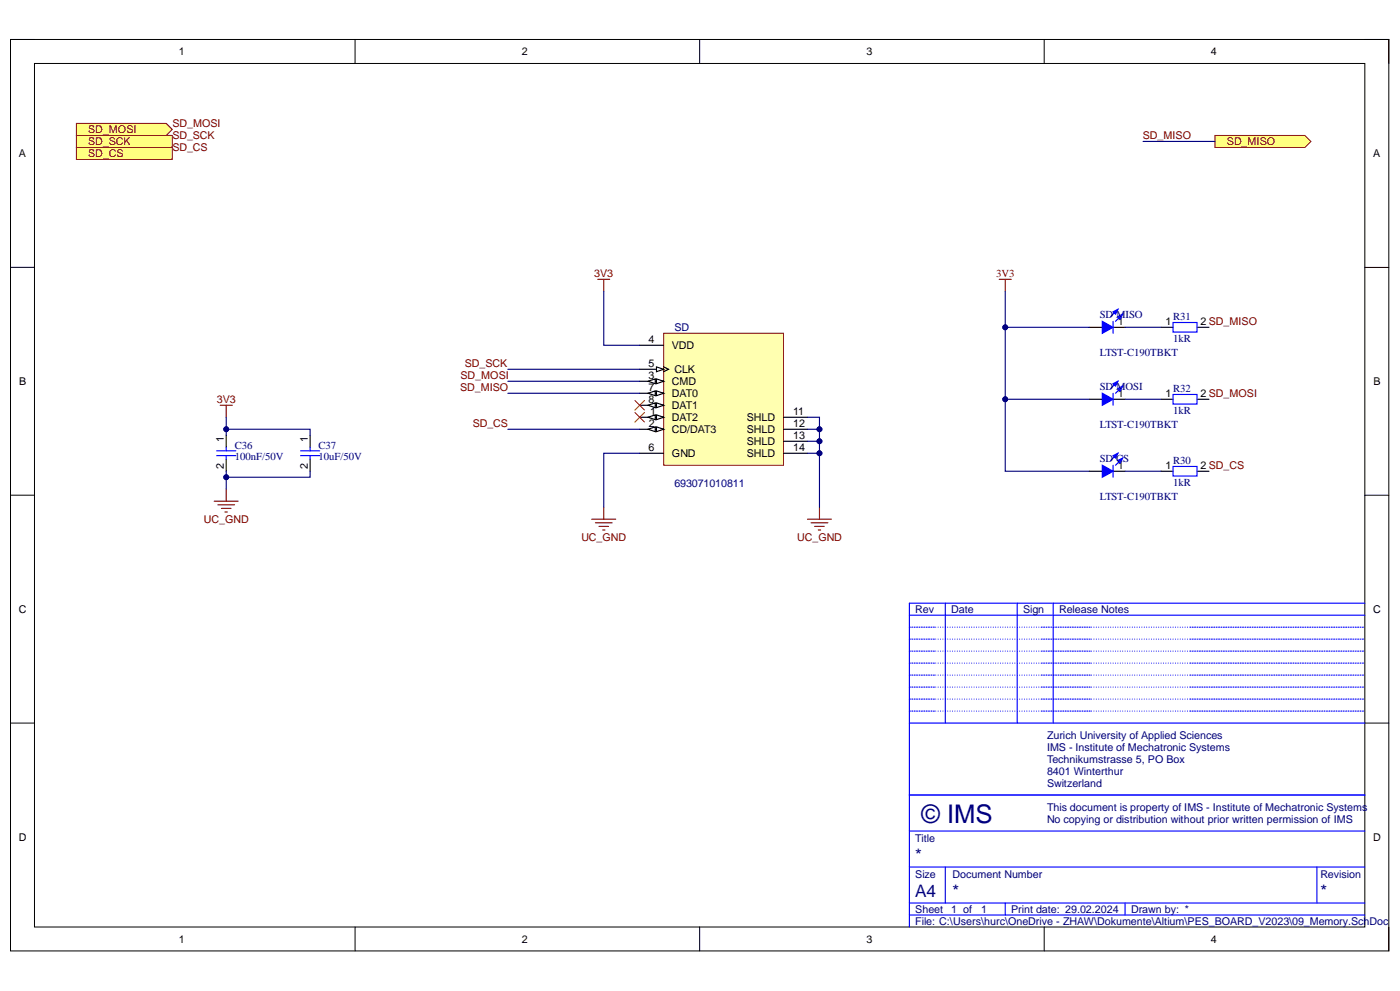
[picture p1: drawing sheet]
<svg xmlns="http://www.w3.org/2000/svg" width="420mm" height="297mm" viewBox="0 0 420 297" stroke-linecap="round" stroke-linejoin="round" font-family="sans-serif">
<defs><g id="words">
<text font-size="7.7" fill="#000080" x="276.2" y="246.7">© IMS</text>
<g font-size="5.2" fill="#000080">
<text x="274.5" y="258">*</text>
<text x="274.5" y="268.9">A4</text>
<text x="285.6" y="268.9">*</text>
<text x="395.9" y="268.9">*</text>
</g>
<g font-size="3.2">
<text x="53.6" y="16.5">1</text>
<text x="156.5" y="16.5">2</text>
<text x="259.8" y="16.5">3</text>
<text x="363.1" y="16.5">4</text>
<text x="5.7" y="47.1">A</text>
<text x="411.7" y="47.1">A</text>
<text x="335.2" y="97.4">1</text>
<text x="349.5" y="97.4">1</text>
<text x="360" y="97.4">2 SD_MISO</text>
<text x="194.4" y="102.8">4</text>
<text x="201.5" y="104.6">VDD</text>
<text x="194.4" y="113.6">3</text>
<text x="194.4" y="110">5</text>
<text x="202.2" y="111.8">CLK</text>
<text x="5.8" y="115.4">B</text>
<text x="194.4" y="117.2">7</text>
<text x="201.5" y="119">DAT0</text>
<text x="201.5" y="115.4">CMD</text>
<text x="335.2" y="119">1</text>
<text x="349.5" y="119">1</text>
<text x="360" y="119">2 SD_MOSI</text>
<text x="411.8" y="115.4">B</text>
<text x="194.4" y="120.8">8</text>
<text x="195" y="124.4">1</text>
<text x="201.5" y="122.6">DAT1</text>
<text x="237.8" y="124.4">11</text>
<text x="194.5" y="128">2</text>
<text x="201.5" y="126.2">DAT2</text>
<text x="201.5" y="129.8">CD/DAT3</text>
<text x="224" y="126.2">SHLD</text>
<text x="224" y="129.8">SHLD</text>
<text x="237.8" y="128">12</text>
<text x="237.8" y="131.6">13</text>
<text x="67.2" y="132.6" transform="rotate(-90 67.2 132.6)">1</text>
<text x="92.3" y="132.6" transform="rotate(-90 92.3 132.6)">1</text>
<text x="194.4" y="135.2">6</text>
<text x="201.5" y="137">GND</text>
<text x="224" y="133.3">SHLD</text>
<text x="224" y="137">SHLD</text>
<text x="237.8" y="135.2">14</text>
<text x="67.2" y="140.7" transform="rotate(-90 67.2 140.7)">2</text>
<text x="92.3" y="140.7" transform="rotate(-90 92.3 140.7)">2</text>
<text x="335.2" y="140.5">1</text>
<text x="349.5" y="140.5">1</text>
<text x="360" y="140.5">2 SD_CS</text>
<text x="5.7" y="183.7">C</text>
<text x="411.7" y="183.7">C</text>
<text x="5.7" y="252">D</text>
<text x="411.7" y="252">D</text>
<text x="53.6" y="282.6">1</text>
<text x="156.5" y="282.6">2</text>
<text x="259.8" y="282.6">3</text>
<text x="363.1" y="282.6">4</text>
</g>
<g font-size="3.2" fill="#800000">
<text x="26.5" y="39.9">SD_MOSI</text>
<text x="51.7" y="38.1">SD_MOSI</text>
<text x="51.7" y="41.7">SD_SCK</text>
<text x="342.7" y="41.7">SD_MISO</text>
<text x="26.5" y="43.5">SD_SCK</text>
<text x="26.5" y="47.1">SD_CS</text>
<text x="51.7" y="45.3">SD_CS</text>
<text x="367.9" y="43.5">SD_MISO</text>
<text x="178.2" y="83.1">3V3</text>
<text x="298.7" y="83">3V3</text>
<text x="138.1" y="113.6">SD_MOSI</text>
<text x="139.4" y="110">SD_SCK</text>
<text x="138" y="117.2">SD_MISO</text>
<text x="65" y="120.8">3V3</text>
<text x="141.8" y="128">SD_CS</text>
<text x="61.2" y="156.8">UC_GND</text>
<text x="174.3" y="162.1">UC_GND</text>
<text x="239" y="162.1">UC_GND</text>
</g>
<g font-size="3.2" fill="#000080">
<text x="329.8" y="95.3">SD MISO</text>
<text x="351.8" y="95.9">R31</text>
<text x="202.2" y="99.2">SD</text>
<text x="329.8" y="106.8">LTST-C190TBKT</text>
<text x="351.8" y="102.5">1kR</text>
<text x="329.8" y="116.8">SD MOSI</text>
<text x="351.8" y="117.5">R32</text>
<text x="351.8" y="124">1kR</text>
<text x="329.8" y="128.3">LTST-C190TBKT</text>
<text x="70.4" y="134.4">C36</text>
<text x="70.4" y="138">100nF/50V</text>
<text x="95.5" y="134.4">C37</text>
<text x="95.5" y="138">10uF/50V</text>
<text x="329.8" y="138.4">SD CS</text>
<text x="351.8" y="139.1">R30</text>
<text x="202.2" y="145.9">693071010811</text>
<text x="329.8" y="149.9">LTST-C190TBKT</text>
<text x="351.8" y="145.6">1kR</text>
<text x="274.5" y="183.7">Rev</text>
<text x="285.2" y="183.7">Date</text>
<text x="306.8" y="183.7">Sign</text>
<text x="317.6" y="183.7">Release Notes</text>
<text x="314" y="221.4">Zurich University of Applied Sciences</text>
<text x="314" y="225">IMS - Institute of Mechatronic Systems</text>
<text x="314" y="228.6">Technikumstrasse 5, PO Box</text>
<text x="314" y="232.2">8401 Winterthur</text>
<text x="314" y="235.8">Switzerland</text>
<text x="314" y="243">This document is property of IMS - Institute of Mechatronic Systems</text>
<text x="314" y="246.6">No copying or distribution without prior written permission of IMS</text>
<text x="274.5" y="252.4">Title</text>
<text x="274.5" y="263.1">Size</text>
<text x="285.6" y="263.1">Document Number</text>
<text x="395.9" y="263.1">Revision</text>
<text x="274.5" y="273.6">Sheet</text>
<text x="285.2" y="273.6">1 of</text>
<text x="294.3" y="273.6">1</text>
<text x="303.2" y="273.6">Print date: 29.02.2024</text>
<text x="339.2" y="273.6">Drawn by: *</text>
<text x="274.5" y="277.2">File: C:\Users\hurc\OneDrive - ZHAW\Dokumente\Altium\PES_BOARD_V2023\09_Memory.SchDoc</text>
</g>
</g></defs>
<path d="M3.2 11.8h413.3v273.2h-413.3z" fill="none" stroke="#000" stroke-width=".3"/>
<path d="M10.3 19h399v258.9h-399z" fill-rule="evenodd" fill="#fff"/>
<g fill="none" stroke="#000" stroke-width=".3">
<path d="M3.1 11.8h7.2M10.3 19h399v258.9h-399zM106.5 11.8v7.2M209.8 11.8v7.2M313.1 11.8v7.2M409.3 11.8h7.2v7.2M3.1 80.1h7.2M409.3 80.1h7.2M3.1 148.4h7.2M409.3 148.4h7.2M3.1 216.7h7.2M409.3 216.7h7.2"/>
<path d="M106.5 277.8v7.2M209.8 277.8v7.2M313.1 277.8v7.2M416.5 277.9v7.1"/>
</g>
<path d="M409.3 180.8h-136.6v97M272.7 238.3h136.6M272.7 259.9h136.6M272.7 249.1h136.6M283.5 259.9v10.8M394.9 259.9v10.8M272.7 274.3h136.6M272.7 270.7h136.6M301.4 270.7v3.6M337.4 270.7v3.6" fill="none" stroke="#00f" stroke-width=".34"/>
<g fill="#00f">
<circle cx="272.7" cy="213.1" r=".17"/>
<circle cx="273.4" cy="213.1" r=".17"/>
<circle cx="274.1" cy="213.1" r=".17"/>
<circle cx="274.8" cy="213.1" r=".17"/>
<circle cx="275.6" cy="213.1" r=".17"/>
<circle cx="276.3" cy="213.1" r=".17"/>
<circle cx="277" cy="213.1" r=".17"/>
<circle cx="277.7" cy="213.1" r=".17"/>
<circle cx="278.4" cy="213.1" r=".17"/>
<circle cx="279.2" cy="213.1" r=".17"/>
<circle cx="279.9" cy="213.1" r=".17"/>
</g>
<g fill="none" stroke="#00f" stroke-width=".34">
<path d="M280.6 213.1h.1M281.3 213.1h.1M282 213.1h.1M282.7 213.1h.1M283.5 213.1h.1M284.2 213.1h.1M284.9 213.1h.1M285.6 213.1h.1M286.3 213.1h.1M287.1 213.1h.1M287.8 213.1h.1M288.5 213.1h.1"/>
<path d="M289.2 213.1h.1M289.9 213.1h.1M290.6 213.1h.1M291.4 213.1h.1M292.1 213.1h.1M292.8 213.1h.1M293.5 213.1h.1M294.2 213.1h.1M295 213.1h.1M295.7 213.1h.1M296.4 213.1h.1M297.1 213.1h.1"/>
<path d="M297.8 213.1h.1M298.6 213.1h.1M299.3 213.1h.1M300 213.1h.1M300.7 213.1h.1M301.4 213.1h.1M302.2 213.1h.1M302.9 213.1h.1M303.6 213.1h.1M304.3 213.1h.1M305 213.1h.1M305.7 213.1h.1"/>
<path d="M306.5 213.1h.1M307.2 213.1h.1M307.9 213.1h.1M308.6 213.1h.1M309.3 213.1h.1M310.1 213.1h.1M310.8 213.1h.1M311.5 213.1h.1"/>
</g>
<g fill="#00f">
<circle cx="312.2" cy="213.1" r=".17"/>
<circle cx="312.9" cy="213.1" r=".17"/>
<circle cx="313.7" cy="213.1" r=".17"/>
<circle cx="314.4" cy="213.1" r=".17"/>
<circle cx="315.1" cy="213.1" r=".17"/>
<circle cx="315.8" cy="213.1" r=".17"/>
<circle cx="316.5" cy="213.1" r=".17"/>
<circle cx="317.2" cy="213.1" r=".17"/>
<circle cx="318" cy="213.1" r=".17"/>
<circle cx="318.7" cy="213.1" r=".17"/>
<circle cx="319.4" cy="213.1" r=".17"/>
<circle cx="320.1" cy="213.1" r=".17"/>
<circle cx="320.8" cy="213.1" r=".17"/>
<circle cx="321.6" cy="213.1" r=".17"/>
<circle cx="322.3" cy="213.1" r=".17"/>
<circle cx="323" cy="213.1" r=".17"/>
<circle cx="323.7" cy="213.1" r=".17"/>
<circle cx="324.4" cy="213.1" r=".17"/>
<circle cx="325.2" cy="213.1" r=".17"/>
<circle cx="325.9" cy="213.1" r=".17"/>
<circle cx="326.6" cy="213.1" r=".17"/>
</g>
<g fill="none" stroke="#00f" stroke-width=".34">
<path d="M327.3 213.1h.1M328 213.1h.1M328.7 213.1h.1M329.5 213.1h.1M330.2 213.1h.1M330.9 213.1h.1M331.6 213.1h.1M332.3 213.1h.1M333.1 213.1h.1M333.8 213.1h.1M334.5 213.1h.1M335.2 213.1h.1"/>
<path d="M335.9 213.1h.1M336.7 213.1h.1M337.4 213.1h.1M338.1 213.1h.1M338.8 213.1h.1M339.5 213.1h.1M340.2 213.1h.1M341 213.1h.1M341.7 213.1h.1M342.4 213.1h.1M343.1 213.1h.1M343.8 213.1h.1"/>
<path d="M344.6 213.1h.1M345.3 213.1h.1M346 213.1h.1M346.7 213.1h.1M347.4 213.1h.1M348.2 213.1h.1M348.9 213.1h.1M349.6 213.1h.1M350.3 213.1h.1M351 213.1h.1M351.7 213.1h.1M352.5 213.1h.1"/>
<path d="M353.2 213.1h.1M353.9 213.1h.1M354.6 213.1h.1M355.3 213.1h.1M356.1 213.1h.1"/>
</g>
<g fill="#00f">
<circle cx="356.8" cy="213.1" r=".17"/>
<circle cx="357.5" cy="213.1" r=".17"/>
<circle cx="358.2" cy="213.1" r=".17"/>
<circle cx="358.9" cy="213.1" r=".17"/>
<circle cx="359.7" cy="213.1" r=".17"/>
<circle cx="360.4" cy="213.1" r=".17"/>
<circle cx="361.1" cy="213.1" r=".17"/>
<circle cx="361.8" cy="213.1" r=".17"/>
<circle cx="362.5" cy="213.1" r=".17"/>
<circle cx="363.3" cy="213.1" r=".17"/>
<circle cx="364" cy="213.1" r=".17"/>
<circle cx="364.7" cy="213.1" r=".17"/>
<circle cx="365.4" cy="213.1" r=".17"/>
<circle cx="366.1" cy="213.1" r=".17"/>
<circle cx="366.8" cy="213.1" r=".17"/>
<circle cx="367.6" cy="213.1" r=".17"/>
<circle cx="368.3" cy="213.1" r=".17"/>
<circle cx="369" cy="213.1" r=".17"/>
<circle cx="369.7" cy="213.1" r=".17"/>
<circle cx="370.4" cy="213.1" r=".17"/>
<circle cx="371.2" cy="213.1" r=".17"/>
<circle cx="371.9" cy="213.1" r=".17"/>
<circle cx="372.6" cy="213.1" r=".17"/>
<circle cx="373.3" cy="213.1" r=".17"/>
<circle cx="374" cy="213.1" r=".17"/>
<circle cx="374.8" cy="213.1" r=".17"/>
<circle cx="375.5" cy="213.1" r=".17"/>
<circle cx="376.2" cy="213.1" r=".17"/>
<circle cx="376.9" cy="213.1" r=".17"/>
<circle cx="377.6" cy="213.1" r=".17"/>
<circle cx="378.3" cy="213.1" r=".17"/>
<circle cx="379.1" cy="213.1" r=".17"/>
<circle cx="379.8" cy="213.1" r=".17"/>
<circle cx="380.5" cy="213.1" r=".17"/>
<circle cx="381.2" cy="213.1" r=".17"/>
<circle cx="381.9" cy="213.1" r=".17"/>
<circle cx="382.7" cy="213.1" r=".17"/>
<circle cx="383.4" cy="213.1" r=".17"/>
<circle cx="384.1" cy="213.1" r=".17"/>
<circle cx="384.8" cy="213.1" r=".17"/>
<circle cx="385.5" cy="213.1" r=".17"/>
<circle cx="386.3" cy="213.1" r=".17"/>
<circle cx="387" cy="213.1" r=".17"/>
<circle cx="387.7" cy="213.1" r=".17"/>
<circle cx="388.4" cy="213.1" r=".17"/>
<circle cx="389.1" cy="213.1" r=".17"/>
<circle cx="389.9" cy="213.1" r=".17"/>
<circle cx="390.6" cy="213.1" r=".17"/>
<circle cx="391.3" cy="213.1" r=".17"/>
<circle cx="392" cy="213.1" r=".17"/>
<circle cx="392.7" cy="213.1" r=".17"/>
<circle cx="393.4" cy="213.1" r=".17"/>
<circle cx="394.2" cy="213.1" r=".17"/>
<circle cx="394.9" cy="213.1" r=".17"/>
<circle cx="395.6" cy="213.1" r=".17"/>
<circle cx="396.3" cy="213.1" r=".17"/>
<circle cx="397" cy="213.1" r=".17"/>
<circle cx="397.8" cy="213.1" r=".17"/>
<circle cx="398.5" cy="213.1" r=".17"/>
<circle cx="399.2" cy="213.1" r=".17"/>
<circle cx="399.9" cy="213.1" r=".17"/>
<circle cx="400.6" cy="213.1" r=".17"/>
<circle cx="401.4" cy="213.1" r=".17"/>
<circle cx="402.1" cy="213.1" r=".17"/>
<circle cx="402.8" cy="213.1" r=".17"/>
<circle cx="403.5" cy="213.1" r=".17"/>
<circle cx="404.2" cy="213.1" r=".17"/>
<circle cx="404.9" cy="213.1" r=".17"/>
<circle cx="405.7" cy="213.1" r=".17"/>
<circle cx="406.4" cy="213.1" r=".17"/>
<circle cx="407.1" cy="213.1" r=".17"/>
<circle cx="407.8" cy="213.1" r=".17"/>
<circle cx="408.5" cy="213.1" r=".17"/>
<circle cx="272.7" cy="209.5" r=".17"/>
<circle cx="273.4" cy="209.5" r=".17"/>
<circle cx="274.1" cy="209.5" r=".17"/>
<circle cx="274.8" cy="209.5" r=".17"/>
<circle cx="275.6" cy="209.5" r=".17"/>
<circle cx="276.3" cy="209.5" r=".17"/>
<circle cx="277" cy="209.5" r=".17"/>
<circle cx="277.7" cy="209.5" r=".17"/>
<circle cx="278.4" cy="209.5" r=".17"/>
<circle cx="279.2" cy="209.5" r=".17"/>
<circle cx="279.9" cy="209.5" r=".17"/>
</g>
<g fill="none" stroke="#00f" stroke-width=".34">
<path d="M280.6 209.5h.1M281.3 209.5h.1M282 209.5h.1M282.7 209.5h.1M283.5 209.5h.1M284.2 209.5h.1M284.9 209.5h.1M285.6 209.5h.1M286.3 209.5h.1M287.1 209.5h.1M287.8 209.5h.1M288.5 209.5h.1"/>
<path d="M289.2 209.5h.1M289.9 209.5h.1M290.6 209.5h.1M291.4 209.5h.1M292.1 209.5h.1M292.8 209.5h.1M293.5 209.5h.1M294.2 209.5h.1M295 209.5h.1M295.7 209.5h.1M296.4 209.5h.1M297.1 209.5h.1"/>
<path d="M297.8 209.5h.1M298.6 209.5h.1M299.3 209.5h.1M300 209.5h.1M300.7 209.5h.1M301.4 209.5h.1M302.2 209.5h.1M302.9 209.5h.1M303.6 209.5h.1M304.3 209.5h.1M305 209.5h.1M305.7 209.5h.1"/>
<path d="M306.5 209.5h.1M307.2 209.5h.1M307.9 209.5h.1M308.6 209.5h.1M309.3 209.5h.1M310.1 209.5h.1M310.8 209.5h.1M311.5 209.5h.1"/>
</g>
<g fill="#00f">
<circle cx="312.2" cy="209.5" r=".17"/>
<circle cx="312.9" cy="209.5" r=".17"/>
<circle cx="313.7" cy="209.5" r=".17"/>
<circle cx="314.4" cy="209.5" r=".17"/>
<circle cx="315.1" cy="209.5" r=".17"/>
<circle cx="315.8" cy="209.5" r=".17"/>
<circle cx="316.5" cy="209.5" r=".17"/>
<circle cx="317.2" cy="209.5" r=".17"/>
<circle cx="318" cy="209.5" r=".17"/>
<circle cx="318.7" cy="209.5" r=".17"/>
<circle cx="319.4" cy="209.5" r=".17"/>
<circle cx="320.1" cy="209.5" r=".17"/>
<circle cx="320.8" cy="209.5" r=".17"/>
<circle cx="321.6" cy="209.5" r=".17"/>
<circle cx="322.3" cy="209.5" r=".17"/>
<circle cx="323" cy="209.5" r=".17"/>
<circle cx="323.7" cy="209.5" r=".17"/>
<circle cx="324.4" cy="209.5" r=".17"/>
<circle cx="325.2" cy="209.5" r=".17"/>
<circle cx="325.9" cy="209.5" r=".17"/>
<circle cx="326.6" cy="209.5" r=".17"/>
</g>
<g fill="none" stroke="#00f" stroke-width=".34">
<path d="M327.3 209.5h.1M328 209.5h.1M328.7 209.5h.1M329.5 209.5h.1M330.2 209.5h.1M330.9 209.5h.1M331.6 209.5h.1M332.3 209.5h.1M333.1 209.5h.1M333.8 209.5h.1M334.5 209.5h.1M335.2 209.5h.1"/>
<path d="M335.9 209.5h.1M336.7 209.5h.1M337.4 209.5h.1M338.1 209.5h.1M338.8 209.5h.1M339.5 209.5h.1M340.2 209.5h.1M341 209.5h.1M341.7 209.5h.1M342.4 209.5h.1M343.1 209.5h.1M343.8 209.5h.1"/>
<path d="M344.6 209.5h.1M345.3 209.5h.1M346 209.5h.1M346.7 209.5h.1M347.4 209.5h.1M348.2 209.5h.1M348.9 209.5h.1M349.6 209.5h.1M350.3 209.5h.1M351 209.5h.1M351.7 209.5h.1M352.5 209.5h.1"/>
<path d="M353.2 209.5h.1M353.9 209.5h.1M354.6 209.5h.1M355.3 209.5h.1M356.1 209.5h.1"/>
</g>
<g fill="#00f">
<circle cx="356.8" cy="209.5" r=".17"/>
<circle cx="357.5" cy="209.5" r=".17"/>
<circle cx="358.2" cy="209.5" r=".17"/>
<circle cx="358.9" cy="209.5" r=".17"/>
<circle cx="359.7" cy="209.5" r=".17"/>
<circle cx="360.4" cy="209.5" r=".17"/>
<circle cx="361.1" cy="209.5" r=".17"/>
<circle cx="361.8" cy="209.5" r=".17"/>
<circle cx="362.5" cy="209.5" r=".17"/>
<circle cx="363.3" cy="209.5" r=".17"/>
<circle cx="364" cy="209.5" r=".17"/>
<circle cx="364.7" cy="209.5" r=".17"/>
<circle cx="365.4" cy="209.5" r=".17"/>
<circle cx="366.1" cy="209.5" r=".17"/>
<circle cx="366.8" cy="209.5" r=".17"/>
<circle cx="367.6" cy="209.5" r=".17"/>
<circle cx="368.3" cy="209.5" r=".17"/>
<circle cx="369" cy="209.5" r=".17"/>
<circle cx="369.7" cy="209.5" r=".17"/>
<circle cx="370.4" cy="209.5" r=".17"/>
<circle cx="371.2" cy="209.5" r=".17"/>
<circle cx="371.9" cy="209.5" r=".17"/>
<circle cx="372.6" cy="209.5" r=".17"/>
<circle cx="373.3" cy="209.5" r=".17"/>
<circle cx="374" cy="209.5" r=".17"/>
<circle cx="374.8" cy="209.5" r=".17"/>
<circle cx="375.5" cy="209.5" r=".17"/>
<circle cx="376.2" cy="209.5" r=".17"/>
<circle cx="376.9" cy="209.5" r=".17"/>
<circle cx="377.6" cy="209.5" r=".17"/>
<circle cx="378.3" cy="209.5" r=".17"/>
<circle cx="379.1" cy="209.5" r=".17"/>
<circle cx="379.8" cy="209.5" r=".17"/>
<circle cx="380.5" cy="209.5" r=".17"/>
<circle cx="381.2" cy="209.5" r=".17"/>
<circle cx="381.9" cy="209.5" r=".17"/>
<circle cx="382.7" cy="209.5" r=".17"/>
<circle cx="383.4" cy="209.5" r=".17"/>
<circle cx="384.1" cy="209.5" r=".17"/>
<circle cx="384.8" cy="209.5" r=".17"/>
<circle cx="385.5" cy="209.5" r=".17"/>
<circle cx="386.3" cy="209.5" r=".17"/>
<circle cx="387" cy="209.5" r=".17"/>
<circle cx="387.7" cy="209.5" r=".17"/>
<circle cx="388.4" cy="209.5" r=".17"/>
<circle cx="389.1" cy="209.5" r=".17"/>
<circle cx="389.9" cy="209.5" r=".17"/>
<circle cx="390.6" cy="209.5" r=".17"/>
<circle cx="391.3" cy="209.5" r=".17"/>
<circle cx="392" cy="209.5" r=".17"/>
<circle cx="392.7" cy="209.5" r=".17"/>
<circle cx="393.4" cy="209.5" r=".17"/>
<circle cx="394.2" cy="209.5" r=".17"/>
<circle cx="394.9" cy="209.5" r=".17"/>
<circle cx="395.6" cy="209.5" r=".17"/>
<circle cx="396.3" cy="209.5" r=".17"/>
<circle cx="397" cy="209.5" r=".17"/>
<circle cx="397.8" cy="209.5" r=".17"/>
<circle cx="398.5" cy="209.5" r=".17"/>
<circle cx="399.2" cy="209.5" r=".17"/>
<circle cx="399.9" cy="209.5" r=".17"/>
<circle cx="400.6" cy="209.5" r=".17"/>
<circle cx="401.4" cy="209.5" r=".17"/>
<circle cx="402.1" cy="209.5" r=".17"/>
<circle cx="402.8" cy="209.5" r=".17"/>
<circle cx="403.5" cy="209.5" r=".17"/>
<circle cx="404.2" cy="209.5" r=".17"/>
<circle cx="404.9" cy="209.5" r=".17"/>
<circle cx="405.7" cy="209.5" r=".17"/>
<circle cx="406.4" cy="209.5" r=".17"/>
<circle cx="407.1" cy="209.5" r=".17"/>
<circle cx="407.8" cy="209.5" r=".17"/>
<circle cx="408.5" cy="209.5" r=".17"/>
<circle cx="272.7" cy="205.9" r=".17"/>
<circle cx="273.4" cy="205.9" r=".17"/>
<circle cx="274.1" cy="205.9" r=".17"/>
<circle cx="274.8" cy="205.9" r=".17"/>
<circle cx="275.6" cy="205.9" r=".17"/>
<circle cx="276.3" cy="205.9" r=".17"/>
<circle cx="277" cy="205.9" r=".17"/>
<circle cx="277.7" cy="205.9" r=".17"/>
<circle cx="278.4" cy="205.9" r=".17"/>
<circle cx="279.2" cy="205.9" r=".17"/>
<circle cx="279.9" cy="205.9" r=".17"/>
</g>
<g fill="none" stroke="#00f" stroke-width=".34">
<path d="M280.6 205.9h.1M281.3 205.9h.1M282 205.9h.1M282.7 205.9h.1M283.5 205.9h.1M284.2 205.9h.1M284.9 205.9h.1M285.6 205.9h.1M286.3 205.9h.1M287.1 205.9h.1M287.8 205.9h.1M288.5 205.9h.1"/>
<path d="M289.2 205.9h.1M289.9 205.9h.1M290.6 205.9h.1M291.4 205.9h.1M292.1 205.9h.1M292.8 205.9h.1M293.5 205.9h.1M294.2 205.9h.1M295 205.9h.1M295.7 205.9h.1M296.4 205.9h.1M297.1 205.9h.1"/>
<path d="M297.8 205.9h.1M298.6 205.9h.1M299.3 205.9h.1M300 205.9h.1M300.7 205.9h.1M301.4 205.9h.1M302.2 205.9h.1M302.9 205.9h.1M303.6 205.9h.1M304.3 205.9h.1M305 205.9h.1M305.7 205.9h.1"/>
<path d="M306.5 205.9h.1M307.2 205.9h.1M307.9 205.9h.1M308.6 205.9h.1M309.3 205.9h.1M310.1 205.9h.1M310.8 205.9h.1M311.5 205.9h.1"/>
</g>
<g fill="#00f">
<circle cx="312.2" cy="205.9" r=".17"/>
<circle cx="312.9" cy="205.9" r=".17"/>
<circle cx="313.7" cy="205.9" r=".17"/>
<circle cx="314.4" cy="205.9" r=".17"/>
<circle cx="315.1" cy="205.9" r=".17"/>
<circle cx="315.8" cy="205.9" r=".17"/>
<circle cx="316.5" cy="205.9" r=".17"/>
<circle cx="317.2" cy="205.9" r=".17"/>
<circle cx="318" cy="205.9" r=".17"/>
<circle cx="318.7" cy="205.9" r=".17"/>
<circle cx="319.4" cy="205.9" r=".17"/>
<circle cx="320.1" cy="205.9" r=".17"/>
<circle cx="320.8" cy="205.9" r=".17"/>
<circle cx="321.6" cy="205.9" r=".17"/>
<circle cx="322.3" cy="205.9" r=".17"/>
<circle cx="323" cy="205.9" r=".17"/>
<circle cx="323.7" cy="205.9" r=".17"/>
<circle cx="324.4" cy="205.9" r=".17"/>
<circle cx="325.2" cy="205.9" r=".17"/>
<circle cx="325.9" cy="205.9" r=".17"/>
<circle cx="326.6" cy="205.9" r=".17"/>
</g>
<g fill="none" stroke="#00f" stroke-width=".34">
<path d="M327.3 205.9h.1M328 205.9h.1M328.7 205.9h.1M329.5 205.9h.1M330.2 205.9h.1M330.9 205.9h.1M331.6 205.9h.1M332.3 205.9h.1M333.1 205.9h.1M333.8 205.9h.1M334.5 205.9h.1M335.2 205.9h.1"/>
<path d="M335.9 205.9h.1M336.7 205.9h.1M337.4 205.9h.1M338.1 205.9h.1M338.8 205.9h.1M339.5 205.9h.1M340.2 205.9h.1M341 205.9h.1M341.7 205.9h.1M342.4 205.9h.1M343.1 205.9h.1M343.8 205.9h.1"/>
<path d="M344.6 205.9h.1M345.3 205.9h.1M346 205.9h.1M346.7 205.9h.1M347.4 205.9h.1M348.2 205.9h.1M348.9 205.9h.1M349.6 205.9h.1M350.3 205.9h.1M351 205.9h.1M351.7 205.9h.1M352.5 205.9h.1"/>
<path d="M353.2 205.9h.1M353.9 205.9h.1M354.6 205.9h.1M355.3 205.9h.1M356.1 205.9h.1"/>
</g>
<g fill="#00f">
<circle cx="356.8" cy="205.9" r=".17"/>
<circle cx="357.5" cy="205.9" r=".17"/>
<circle cx="358.2" cy="205.9" r=".17"/>
<circle cx="358.9" cy="205.9" r=".17"/>
<circle cx="359.7" cy="205.9" r=".17"/>
<circle cx="360.4" cy="205.9" r=".17"/>
<circle cx="361.1" cy="205.9" r=".17"/>
<circle cx="361.8" cy="205.9" r=".17"/>
<circle cx="362.5" cy="205.9" r=".17"/>
<circle cx="363.3" cy="205.9" r=".17"/>
<circle cx="364" cy="205.9" r=".17"/>
<circle cx="364.7" cy="205.9" r=".17"/>
<circle cx="365.4" cy="205.9" r=".17"/>
<circle cx="366.1" cy="205.9" r=".17"/>
<circle cx="366.8" cy="205.9" r=".17"/>
<circle cx="367.6" cy="205.9" r=".17"/>
<circle cx="368.3" cy="205.9" r=".17"/>
<circle cx="369" cy="205.9" r=".17"/>
<circle cx="369.7" cy="205.9" r=".17"/>
<circle cx="370.4" cy="205.9" r=".17"/>
<circle cx="371.2" cy="205.9" r=".17"/>
<circle cx="371.9" cy="205.9" r=".17"/>
<circle cx="372.6" cy="205.9" r=".17"/>
<circle cx="373.3" cy="205.9" r=".17"/>
<circle cx="374" cy="205.9" r=".17"/>
<circle cx="374.8" cy="205.9" r=".17"/>
<circle cx="375.5" cy="205.9" r=".17"/>
<circle cx="376.2" cy="205.9" r=".17"/>
<circle cx="376.9" cy="205.9" r=".17"/>
<circle cx="377.6" cy="205.9" r=".17"/>
<circle cx="378.3" cy="205.9" r=".17"/>
<circle cx="379.1" cy="205.9" r=".17"/>
<circle cx="379.8" cy="205.9" r=".17"/>
<circle cx="380.5" cy="205.9" r=".17"/>
<circle cx="381.2" cy="205.9" r=".17"/>
<circle cx="381.9" cy="205.9" r=".17"/>
<circle cx="382.7" cy="205.9" r=".17"/>
<circle cx="383.4" cy="205.9" r=".17"/>
<circle cx="384.1" cy="205.9" r=".17"/>
<circle cx="384.8" cy="205.9" r=".17"/>
<circle cx="385.5" cy="205.9" r=".17"/>
<circle cx="386.3" cy="205.9" r=".17"/>
<circle cx="387" cy="205.9" r=".17"/>
<circle cx="387.7" cy="205.9" r=".17"/>
<circle cx="388.4" cy="205.9" r=".17"/>
<circle cx="389.1" cy="205.9" r=".17"/>
<circle cx="389.9" cy="205.9" r=".17"/>
<circle cx="390.6" cy="205.9" r=".17"/>
<circle cx="391.3" cy="205.9" r=".17"/>
<circle cx="392" cy="205.9" r=".17"/>
<circle cx="392.7" cy="205.9" r=".17"/>
<circle cx="393.4" cy="205.9" r=".17"/>
<circle cx="394.2" cy="205.9" r=".17"/>
<circle cx="394.9" cy="205.9" r=".17"/>
<circle cx="395.6" cy="205.9" r=".17"/>
<circle cx="396.3" cy="205.9" r=".17"/>
<circle cx="397" cy="205.9" r=".17"/>
<circle cx="397.8" cy="205.9" r=".17"/>
<circle cx="398.5" cy="205.9" r=".17"/>
<circle cx="399.2" cy="205.9" r=".17"/>
<circle cx="399.9" cy="205.9" r=".17"/>
<circle cx="400.6" cy="205.9" r=".17"/>
<circle cx="401.4" cy="205.9" r=".17"/>
<circle cx="402.1" cy="205.9" r=".17"/>
<circle cx="402.8" cy="205.9" r=".17"/>
<circle cx="403.5" cy="205.9" r=".17"/>
<circle cx="404.2" cy="205.9" r=".17"/>
<circle cx="404.9" cy="205.9" r=".17"/>
<circle cx="405.7" cy="205.9" r=".17"/>
<circle cx="406.4" cy="205.9" r=".17"/>
<circle cx="407.1" cy="205.9" r=".17"/>
<circle cx="407.8" cy="205.9" r=".17"/>
<circle cx="408.5" cy="205.9" r=".17"/>
<circle cx="272.7" cy="202.4" r=".17"/>
<circle cx="273.4" cy="202.4" r=".17"/>
<circle cx="274.1" cy="202.4" r=".17"/>
<circle cx="274.8" cy="202.4" r=".17"/>
<circle cx="275.6" cy="202.4" r=".17"/>
<circle cx="276.3" cy="202.4" r=".17"/>
<circle cx="277" cy="202.4" r=".17"/>
<circle cx="277.7" cy="202.4" r=".17"/>
<circle cx="278.4" cy="202.4" r=".17"/>
<circle cx="279.2" cy="202.4" r=".17"/>
<circle cx="279.9" cy="202.4" r=".17"/>
</g>
<g fill="none" stroke="#00f" stroke-width=".34">
<path d="M280.6 202.4h.1M281.3 202.4h.1M282 202.4h.1M282.7 202.4h.1M283.5 202.4h.1M284.2 202.4h.1M284.9 202.4h.1M285.6 202.4h.1M286.3 202.4h.1M287.1 202.4h.1M287.8 202.4h.1M288.5 202.4h.1"/>
<path d="M289.2 202.4h.1M289.9 202.4h.1M290.6 202.4h.1M291.4 202.4h.1M292.1 202.4h.1M292.8 202.4h.1M293.5 202.4h.1M294.2 202.4h.1M295 202.4h.1M295.7 202.4h.1M296.4 202.4h.1M297.1 202.4h.1"/>
<path d="M297.8 202.4h.1M298.6 202.4h.1M299.3 202.4h.1M300 202.4h.1M300.7 202.4h.1M301.4 202.4h.1M302.2 202.4h.1M302.9 202.4h.1M303.6 202.4h.1M304.3 202.4h.1M305 202.4h.1M305.7 202.4h.1"/>
<path d="M306.5 202.4h.1M307.2 202.4h.1M307.9 202.4h.1M308.6 202.4h.1M309.3 202.4h.1M310.1 202.4h.1M310.8 202.4h.1M311.5 202.4h.1"/>
</g>
<g fill="#00f">
<circle cx="312.2" cy="202.4" r=".17"/>
<circle cx="312.9" cy="202.4" r=".17"/>
<circle cx="313.7" cy="202.4" r=".17"/>
<circle cx="314.4" cy="202.4" r=".17"/>
<circle cx="315.1" cy="202.4" r=".17"/>
<circle cx="315.8" cy="202.4" r=".17"/>
<circle cx="316.5" cy="202.4" r=".17"/>
<circle cx="317.2" cy="202.4" r=".17"/>
<circle cx="318" cy="202.4" r=".17"/>
<circle cx="318.7" cy="202.4" r=".17"/>
<circle cx="319.4" cy="202.4" r=".17"/>
<circle cx="320.1" cy="202.4" r=".17"/>
<circle cx="320.8" cy="202.4" r=".17"/>
<circle cx="321.6" cy="202.4" r=".17"/>
<circle cx="322.3" cy="202.4" r=".17"/>
<circle cx="323" cy="202.4" r=".17"/>
<circle cx="323.7" cy="202.4" r=".17"/>
<circle cx="324.4" cy="202.4" r=".17"/>
<circle cx="325.2" cy="202.4" r=".17"/>
<circle cx="325.9" cy="202.4" r=".17"/>
<circle cx="326.6" cy="202.4" r=".17"/>
</g>
<g fill="none" stroke="#00f" stroke-width=".34">
<path d="M327.3 202.4h.1M328 202.4h.1M328.7 202.4h.1M329.5 202.4h.1M330.2 202.4h.1M330.9 202.4h.1M331.6 202.4h.1M332.3 202.4h.1M333.1 202.4h.1M333.8 202.4h.1M334.5 202.4h.1M335.2 202.4h.1"/>
<path d="M335.9 202.4h.1M336.7 202.4h.1M337.4 202.4h.1M338.1 202.4h.1M338.8 202.4h.1M339.5 202.4h.1M340.2 202.4h.1M341 202.4h.1M341.7 202.4h.1M342.4 202.4h.1M343.1 202.4h.1M343.8 202.4h.1"/>
<path d="M344.6 202.4h.1M345.3 202.4h.1M346 202.4h.1M346.7 202.4h.1M347.4 202.4h.1M348.2 202.4h.1M348.9 202.4h.1M349.6 202.4h.1M350.3 202.4h.1M351 202.4h.1M351.7 202.4h.1M352.5 202.4h.1"/>
<path d="M353.2 202.4h.1M353.9 202.4h.1M354.6 202.4h.1M355.3 202.4h.1M356.1 202.4h.1"/>
</g>
<g fill="#00f">
<circle cx="356.8" cy="202.4" r=".17"/>
<circle cx="357.5" cy="202.4" r=".17"/>
<circle cx="358.2" cy="202.4" r=".17"/>
<circle cx="358.9" cy="202.4" r=".17"/>
<circle cx="359.7" cy="202.4" r=".17"/>
<circle cx="360.4" cy="202.4" r=".17"/>
<circle cx="361.1" cy="202.4" r=".17"/>
<circle cx="361.8" cy="202.4" r=".17"/>
<circle cx="362.5" cy="202.4" r=".17"/>
<circle cx="363.3" cy="202.4" r=".17"/>
<circle cx="364" cy="202.4" r=".17"/>
<circle cx="364.7" cy="202.4" r=".17"/>
<circle cx="365.4" cy="202.4" r=".17"/>
<circle cx="366.1" cy="202.4" r=".17"/>
<circle cx="366.8" cy="202.4" r=".17"/>
<circle cx="367.6" cy="202.4" r=".17"/>
<circle cx="368.3" cy="202.4" r=".17"/>
<circle cx="369" cy="202.4" r=".17"/>
<circle cx="369.7" cy="202.4" r=".17"/>
<circle cx="370.4" cy="202.4" r=".17"/>
<circle cx="371.2" cy="202.4" r=".17"/>
<circle cx="371.9" cy="202.4" r=".17"/>
<circle cx="372.6" cy="202.4" r=".17"/>
<circle cx="373.3" cy="202.4" r=".17"/>
<circle cx="374" cy="202.4" r=".17"/>
<circle cx="374.8" cy="202.4" r=".17"/>
<circle cx="375.5" cy="202.4" r=".17"/>
<circle cx="376.2" cy="202.4" r=".17"/>
<circle cx="376.9" cy="202.4" r=".17"/>
<circle cx="377.6" cy="202.4" r=".17"/>
<circle cx="378.3" cy="202.4" r=".17"/>
<circle cx="379.1" cy="202.4" r=".17"/>
<circle cx="379.8" cy="202.4" r=".17"/>
<circle cx="380.5" cy="202.4" r=".17"/>
<circle cx="381.2" cy="202.4" r=".17"/>
<circle cx="381.9" cy="202.4" r=".17"/>
<circle cx="382.7" cy="202.4" r=".17"/>
<circle cx="383.4" cy="202.4" r=".17"/>
<circle cx="384.1" cy="202.4" r=".17"/>
<circle cx="384.8" cy="202.4" r=".17"/>
<circle cx="385.5" cy="202.4" r=".17"/>
<circle cx="386.3" cy="202.4" r=".17"/>
<circle cx="387" cy="202.4" r=".17"/>
<circle cx="387.7" cy="202.4" r=".17"/>
<circle cx="388.4" cy="202.4" r=".17"/>
<circle cx="389.1" cy="202.4" r=".17"/>
<circle cx="389.9" cy="202.4" r=".17"/>
<circle cx="390.6" cy="202.4" r=".17"/>
<circle cx="391.3" cy="202.4" r=".17"/>
<circle cx="392" cy="202.4" r=".17"/>
<circle cx="392.7" cy="202.4" r=".17"/>
<circle cx="393.4" cy="202.4" r=".17"/>
<circle cx="394.2" cy="202.4" r=".17"/>
<circle cx="394.9" cy="202.4" r=".17"/>
<circle cx="395.6" cy="202.4" r=".17"/>
<circle cx="396.3" cy="202.4" r=".17"/>
<circle cx="397" cy="202.4" r=".17"/>
<circle cx="397.8" cy="202.4" r=".17"/>
<circle cx="398.5" cy="202.4" r=".17"/>
<circle cx="399.2" cy="202.4" r=".17"/>
<circle cx="399.9" cy="202.4" r=".17"/>
<circle cx="400.6" cy="202.4" r=".17"/>
<circle cx="401.4" cy="202.4" r=".17"/>
<circle cx="402.1" cy="202.4" r=".17"/>
<circle cx="402.8" cy="202.4" r=".17"/>
<circle cx="403.5" cy="202.4" r=".17"/>
<circle cx="404.2" cy="202.4" r=".17"/>
<circle cx="404.9" cy="202.4" r=".17"/>
<circle cx="405.7" cy="202.4" r=".17"/>
<circle cx="406.4" cy="202.4" r=".17"/>
<circle cx="407.1" cy="202.4" r=".17"/>
<circle cx="407.8" cy="202.4" r=".17"/>
<circle cx="408.5" cy="202.4" r=".17"/>
<circle cx="272.7" cy="198.8" r=".17"/>
<circle cx="273.4" cy="198.8" r=".17"/>
<circle cx="274.1" cy="198.8" r=".17"/>
<circle cx="274.8" cy="198.8" r=".17"/>
<circle cx="275.6" cy="198.8" r=".17"/>
<circle cx="276.3" cy="198.8" r=".17"/>
<circle cx="277" cy="198.8" r=".17"/>
<circle cx="277.7" cy="198.8" r=".17"/>
<circle cx="278.4" cy="198.8" r=".17"/>
<circle cx="279.2" cy="198.8" r=".17"/>
<circle cx="279.9" cy="198.8" r=".17"/>
</g>
<g fill="none" stroke="#00f" stroke-width=".34">
<path d="M280.6 198.8h.1M281.3 198.8h.1M282 198.8h.1M282.7 198.8h.1M283.5 198.8h.1M284.2 198.8h.1M284.9 198.8h.1M285.6 198.8h.1M286.3 198.8h.1M287.1 198.8h.1M287.8 198.8h.1M288.5 198.8h.1"/>
<path d="M289.2 198.8h.1M289.9 198.8h.1M290.6 198.8h.1M291.4 198.8h.1M292.1 198.8h.1M292.8 198.8h.1M293.5 198.8h.1M294.2 198.8h.1M295 198.8h.1M295.7 198.8h.1M296.4 198.8h.1M297.1 198.8h.1"/>
<path d="M297.8 198.8h.1M298.6 198.8h.1M299.3 198.8h.1M300 198.8h.1M300.7 198.8h.1M301.4 198.8h.1M302.2 198.8h.1M302.9 198.8h.1M303.6 198.8h.1M304.3 198.8h.1M305 198.8h.1M305.7 198.8h.1"/>
<path d="M306.5 198.8h.1M307.2 198.8h.1M307.9 198.8h.1M308.6 198.8h.1M309.3 198.8h.1M310.1 198.8h.1M310.8 198.8h.1M311.5 198.8h.1"/>
</g>
<g fill="#00f">
<circle cx="312.2" cy="198.8" r=".17"/>
<circle cx="312.9" cy="198.8" r=".17"/>
<circle cx="313.7" cy="198.8" r=".17"/>
<circle cx="314.4" cy="198.8" r=".17"/>
<circle cx="315.1" cy="198.8" r=".17"/>
<circle cx="315.8" cy="198.8" r=".17"/>
<circle cx="316.5" cy="198.8" r=".17"/>
<circle cx="317.2" cy="198.8" r=".17"/>
<circle cx="318" cy="198.8" r=".17"/>
<circle cx="318.7" cy="198.8" r=".17"/>
<circle cx="319.4" cy="198.8" r=".17"/>
<circle cx="320.1" cy="198.8" r=".17"/>
<circle cx="320.8" cy="198.8" r=".17"/>
<circle cx="321.6" cy="198.8" r=".17"/>
<circle cx="322.3" cy="198.8" r=".17"/>
<circle cx="323" cy="198.8" r=".17"/>
<circle cx="323.7" cy="198.8" r=".17"/>
<circle cx="324.4" cy="198.8" r=".17"/>
<circle cx="325.2" cy="198.8" r=".17"/>
<circle cx="325.9" cy="198.8" r=".17"/>
<circle cx="326.6" cy="198.8" r=".17"/>
</g>
<g fill="none" stroke="#00f" stroke-width=".34">
<path d="M327.3 198.8h.1M328 198.8h.1M328.7 198.8h.1M329.5 198.8h.1M330.2 198.8h.1M330.9 198.8h.1M331.6 198.8h.1M332.3 198.8h.1M333.1 198.8h.1M333.8 198.8h.1M334.5 198.8h.1M335.2 198.8h.1"/>
<path d="M335.9 198.8h.1M336.7 198.8h.1M337.4 198.8h.1M338.1 198.8h.1M338.8 198.8h.1M339.5 198.8h.1M340.2 198.8h.1M341 198.8h.1M341.7 198.8h.1M342.4 198.8h.1M343.1 198.8h.1M343.8 198.8h.1"/>
<path d="M344.6 198.8h.1M345.3 198.8h.1M346 198.8h.1M346.7 198.8h.1M347.4 198.8h.1M348.2 198.8h.1M348.9 198.8h.1M349.6 198.8h.1M350.3 198.8h.1M351 198.8h.1M351.7 198.8h.1M352.5 198.8h.1"/>
<path d="M353.2 198.8h.1M353.9 198.8h.1M354.6 198.8h.1M355.3 198.8h.1M356.1 198.8h.1"/>
</g>
<g fill="#00f">
<circle cx="356.8" cy="198.8" r=".17"/>
<circle cx="357.5" cy="198.8" r=".17"/>
<circle cx="358.2" cy="198.8" r=".17"/>
<circle cx="358.9" cy="198.8" r=".17"/>
<circle cx="359.7" cy="198.8" r=".17"/>
<circle cx="360.4" cy="198.8" r=".17"/>
<circle cx="361.1" cy="198.8" r=".17"/>
<circle cx="361.8" cy="198.8" r=".17"/>
<circle cx="362.5" cy="198.8" r=".17"/>
<circle cx="363.3" cy="198.8" r=".17"/>
<circle cx="364" cy="198.8" r=".17"/>
<circle cx="364.7" cy="198.8" r=".17"/>
<circle cx="365.4" cy="198.8" r=".17"/>
<circle cx="366.1" cy="198.8" r=".17"/>
<circle cx="366.8" cy="198.8" r=".17"/>
<circle cx="367.6" cy="198.8" r=".17"/>
<circle cx="368.3" cy="198.8" r=".17"/>
<circle cx="369" cy="198.8" r=".17"/>
<circle cx="369.7" cy="198.8" r=".17"/>
<circle cx="370.4" cy="198.8" r=".17"/>
<circle cx="371.2" cy="198.8" r=".17"/>
<circle cx="371.9" cy="198.8" r=".17"/>
<circle cx="372.6" cy="198.8" r=".17"/>
<circle cx="373.3" cy="198.8" r=".17"/>
<circle cx="374" cy="198.8" r=".17"/>
<circle cx="374.8" cy="198.8" r=".17"/>
<circle cx="375.5" cy="198.8" r=".17"/>
<circle cx="376.2" cy="198.8" r=".17"/>
<circle cx="376.9" cy="198.8" r=".17"/>
<circle cx="377.6" cy="198.8" r=".17"/>
<circle cx="378.3" cy="198.8" r=".17"/>
<circle cx="379.1" cy="198.8" r=".17"/>
<circle cx="379.8" cy="198.8" r=".17"/>
<circle cx="380.5" cy="198.8" r=".17"/>
<circle cx="381.2" cy="198.8" r=".17"/>
<circle cx="381.9" cy="198.8" r=".17"/>
<circle cx="382.7" cy="198.8" r=".17"/>
<circle cx="383.4" cy="198.8" r=".17"/>
<circle cx="384.1" cy="198.8" r=".17"/>
<circle cx="384.8" cy="198.8" r=".17"/>
<circle cx="385.5" cy="198.8" r=".17"/>
<circle cx="386.3" cy="198.8" r=".17"/>
<circle cx="387" cy="198.8" r=".17"/>
<circle cx="387.7" cy="198.8" r=".17"/>
<circle cx="388.4" cy="198.8" r=".17"/>
<circle cx="389.1" cy="198.8" r=".17"/>
<circle cx="389.9" cy="198.8" r=".17"/>
<circle cx="390.6" cy="198.8" r=".17"/>
<circle cx="391.3" cy="198.8" r=".17"/>
<circle cx="392" cy="198.8" r=".17"/>
<circle cx="392.7" cy="198.8" r=".17"/>
<circle cx="393.4" cy="198.8" r=".17"/>
<circle cx="394.2" cy="198.8" r=".17"/>
<circle cx="394.9" cy="198.8" r=".17"/>
<circle cx="395.6" cy="198.8" r=".17"/>
<circle cx="396.3" cy="198.8" r=".17"/>
<circle cx="397" cy="198.8" r=".17"/>
<circle cx="397.8" cy="198.8" r=".17"/>
<circle cx="398.5" cy="198.8" r=".17"/>
<circle cx="399.2" cy="198.8" r=".17"/>
<circle cx="399.9" cy="198.8" r=".17"/>
<circle cx="400.6" cy="198.8" r=".17"/>
<circle cx="401.4" cy="198.8" r=".17"/>
<circle cx="402.1" cy="198.8" r=".17"/>
<circle cx="402.8" cy="198.8" r=".17"/>
<circle cx="403.5" cy="198.8" r=".17"/>
<circle cx="404.2" cy="198.8" r=".17"/>
<circle cx="404.9" cy="198.8" r=".17"/>
<circle cx="405.7" cy="198.8" r=".17"/>
<circle cx="406.4" cy="198.8" r=".17"/>
<circle cx="407.1" cy="198.8" r=".17"/>
<circle cx="407.8" cy="198.8" r=".17"/>
<circle cx="408.5" cy="198.8" r=".17"/>
<circle cx="272.7" cy="195.2" r=".17"/>
<circle cx="273.4" cy="195.2" r=".17"/>
<circle cx="274.1" cy="195.2" r=".17"/>
<circle cx="274.8" cy="195.2" r=".17"/>
<circle cx="275.6" cy="195.2" r=".17"/>
<circle cx="276.3" cy="195.2" r=".17"/>
<circle cx="277" cy="195.2" r=".17"/>
<circle cx="277.7" cy="195.2" r=".17"/>
<circle cx="278.4" cy="195.2" r=".17"/>
<circle cx="279.2" cy="195.2" r=".17"/>
<circle cx="279.9" cy="195.2" r=".17"/>
</g>
<g fill="none" stroke="#00f" stroke-width=".34">
<path d="M280.6 195.2h.1M281.3 195.2h.1M282 195.2h.1M282.7 195.2h.1M283.5 195.2h.1M284.2 195.2h.1M284.9 195.2h.1M285.6 195.2h.1M286.3 195.2h.1M287.1 195.2h.1M287.8 195.2h.1M288.5 195.2h.1"/>
<path d="M289.2 195.2h.1M289.9 195.2h.1M290.6 195.2h.1M291.4 195.2h.1M292.1 195.2h.1M292.8 195.2h.1M293.5 195.2h.1M294.2 195.2h.1M295 195.2h.1M295.7 195.2h.1M296.4 195.2h.1M297.1 195.2h.1"/>
<path d="M297.8 195.2h.1M298.6 195.2h.1M299.3 195.2h.1M300 195.2h.1M300.7 195.2h.1M301.4 195.2h.1M302.2 195.2h.1M302.9 195.2h.1M303.6 195.2h.1M304.3 195.2h.1M305 195.2h.1M305.7 195.2h.1"/>
<path d="M306.5 195.2h.1M307.2 195.2h.1M307.9 195.2h.1M308.6 195.2h.1M309.3 195.2h.1M310.1 195.2h.1M310.8 195.2h.1M311.5 195.2h.1"/>
</g>
<g fill="#00f">
<circle cx="312.2" cy="195.2" r=".17"/>
<circle cx="312.9" cy="195.2" r=".17"/>
<circle cx="313.7" cy="195.2" r=".17"/>
<circle cx="314.4" cy="195.2" r=".17"/>
<circle cx="315.1" cy="195.2" r=".17"/>
<circle cx="315.8" cy="195.2" r=".17"/>
<circle cx="316.5" cy="195.2" r=".17"/>
<circle cx="317.2" cy="195.2" r=".17"/>
<circle cx="318" cy="195.2" r=".17"/>
<circle cx="318.7" cy="195.2" r=".17"/>
<circle cx="319.4" cy="195.2" r=".17"/>
<circle cx="320.1" cy="195.2" r=".17"/>
<circle cx="320.8" cy="195.2" r=".17"/>
<circle cx="321.6" cy="195.2" r=".17"/>
<circle cx="322.3" cy="195.2" r=".17"/>
<circle cx="323" cy="195.2" r=".17"/>
<circle cx="323.7" cy="195.2" r=".17"/>
<circle cx="324.4" cy="195.2" r=".17"/>
<circle cx="325.2" cy="195.2" r=".17"/>
<circle cx="325.9" cy="195.2" r=".17"/>
<circle cx="326.6" cy="195.2" r=".17"/>
</g>
<g fill="none" stroke="#00f" stroke-width=".34">
<path d="M327.3 195.2h.1M328 195.2h.1M328.7 195.2h.1M329.5 195.2h.1M330.2 195.2h.1M330.9 195.2h.1M331.6 195.2h.1M332.3 195.2h.1M333.1 195.2h.1M333.8 195.2h.1M334.5 195.2h.1M335.2 195.2h.1"/>
<path d="M335.9 195.2h.1M336.7 195.2h.1M337.4 195.2h.1M338.1 195.2h.1M338.8 195.2h.1M339.5 195.2h.1M340.2 195.2h.1M341 195.2h.1M341.7 195.2h.1M342.4 195.2h.1M343.1 195.2h.1M343.8 195.2h.1"/>
<path d="M344.6 195.2h.1M345.3 195.2h.1M346 195.2h.1M346.7 195.2h.1M347.4 195.2h.1M348.2 195.2h.1M348.9 195.2h.1M349.6 195.2h.1M350.3 195.2h.1M351 195.2h.1M351.7 195.2h.1M352.5 195.2h.1"/>
<path d="M353.2 195.2h.1M353.9 195.2h.1M354.6 195.2h.1M355.3 195.2h.1M356.1 195.2h.1"/>
</g>
<g fill="#00f">
<circle cx="356.8" cy="195.2" r=".17"/>
<circle cx="357.5" cy="195.2" r=".17"/>
<circle cx="358.2" cy="195.2" r=".17"/>
<circle cx="358.9" cy="195.2" r=".17"/>
<circle cx="359.7" cy="195.2" r=".17"/>
<circle cx="360.4" cy="195.2" r=".17"/>
<circle cx="361.1" cy="195.2" r=".17"/>
<circle cx="361.8" cy="195.2" r=".17"/>
<circle cx="362.5" cy="195.2" r=".17"/>
<circle cx="363.3" cy="195.2" r=".17"/>
<circle cx="364" cy="195.2" r=".17"/>
<circle cx="364.7" cy="195.2" r=".17"/>
<circle cx="365.4" cy="195.2" r=".17"/>
<circle cx="366.1" cy="195.2" r=".17"/>
<circle cx="366.8" cy="195.2" r=".17"/>
<circle cx="367.6" cy="195.2" r=".17"/>
<circle cx="368.3" cy="195.2" r=".17"/>
<circle cx="369" cy="195.2" r=".17"/>
<circle cx="369.7" cy="195.2" r=".17"/>
<circle cx="370.4" cy="195.2" r=".17"/>
<circle cx="371.2" cy="195.2" r=".17"/>
<circle cx="371.9" cy="195.2" r=".17"/>
<circle cx="372.6" cy="195.2" r=".17"/>
<circle cx="373.3" cy="195.2" r=".17"/>
<circle cx="374" cy="195.2" r=".17"/>
<circle cx="374.8" cy="195.2" r=".17"/>
<circle cx="375.5" cy="195.2" r=".17"/>
<circle cx="376.2" cy="195.2" r=".17"/>
<circle cx="376.9" cy="195.2" r=".17"/>
<circle cx="377.6" cy="195.2" r=".17"/>
<circle cx="378.3" cy="195.2" r=".17"/>
<circle cx="379.1" cy="195.2" r=".17"/>
<circle cx="379.8" cy="195.2" r=".17"/>
<circle cx="380.5" cy="195.2" r=".17"/>
<circle cx="381.2" cy="195.2" r=".17"/>
<circle cx="381.9" cy="195.2" r=".17"/>
<circle cx="382.7" cy="195.2" r=".17"/>
<circle cx="383.4" cy="195.2" r=".17"/>
<circle cx="384.1" cy="195.2" r=".17"/>
<circle cx="384.8" cy="195.2" r=".17"/>
<circle cx="385.5" cy="195.2" r=".17"/>
<circle cx="386.3" cy="195.2" r=".17"/>
<circle cx="387" cy="195.2" r=".17"/>
<circle cx="387.7" cy="195.2" r=".17"/>
<circle cx="388.4" cy="195.2" r=".17"/>
<circle cx="389.1" cy="195.2" r=".17"/>
<circle cx="389.9" cy="195.2" r=".17"/>
<circle cx="390.6" cy="195.2" r=".17"/>
<circle cx="391.3" cy="195.2" r=".17"/>
<circle cx="392" cy="195.2" r=".17"/>
<circle cx="392.7" cy="195.2" r=".17"/>
<circle cx="393.4" cy="195.2" r=".17"/>
<circle cx="394.2" cy="195.2" r=".17"/>
<circle cx="394.9" cy="195.2" r=".17"/>
<circle cx="395.6" cy="195.2" r=".17"/>
<circle cx="396.3" cy="195.2" r=".17"/>
<circle cx="397" cy="195.2" r=".17"/>
<circle cx="397.8" cy="195.2" r=".17"/>
<circle cx="398.5" cy="195.2" r=".17"/>
<circle cx="399.2" cy="195.2" r=".17"/>
<circle cx="399.9" cy="195.2" r=".17"/>
<circle cx="400.6" cy="195.2" r=".17"/>
<circle cx="401.4" cy="195.2" r=".17"/>
<circle cx="402.1" cy="195.2" r=".17"/>
<circle cx="402.8" cy="195.2" r=".17"/>
<circle cx="403.5" cy="195.2" r=".17"/>
<circle cx="404.2" cy="195.2" r=".17"/>
<circle cx="404.9" cy="195.2" r=".17"/>
<circle cx="405.7" cy="195.2" r=".17"/>
<circle cx="406.4" cy="195.2" r=".17"/>
<circle cx="407.1" cy="195.2" r=".17"/>
<circle cx="407.8" cy="195.2" r=".17"/>
<circle cx="408.5" cy="195.2" r=".17"/>
<circle cx="272.7" cy="191.6" r=".17"/>
<circle cx="273.4" cy="191.6" r=".17"/>
<circle cx="274.1" cy="191.6" r=".17"/>
<circle cx="274.8" cy="191.6" r=".17"/>
<circle cx="275.6" cy="191.6" r=".17"/>
<circle cx="276.3" cy="191.6" r=".17"/>
<circle cx="277" cy="191.6" r=".17"/>
<circle cx="277.7" cy="191.6" r=".17"/>
<circle cx="278.4" cy="191.6" r=".17"/>
<circle cx="279.2" cy="191.6" r=".17"/>
<circle cx="279.9" cy="191.6" r=".17"/>
</g>
<g fill="none" stroke="#00f" stroke-width=".34">
<path d="M280.6 191.6h.1M281.3 191.6h.1M282 191.6h.1M282.7 191.6h.1M283.5 191.6h.1M284.2 191.6h.1M284.9 191.6h.1M285.6 191.6h.1M286.3 191.6h.1M287.1 191.6h.1M287.8 191.6h.1M288.5 191.6h.1"/>
<path d="M289.2 191.6h.1M289.9 191.6h.1M290.6 191.6h.1M291.4 191.6h.1M292.1 191.6h.1M292.8 191.6h.1M293.5 191.6h.1M294.2 191.6h.1M295 191.6h.1M295.7 191.6h.1M296.4 191.6h.1M297.1 191.6h.1"/>
<path d="M297.8 191.6h.1M298.6 191.6h.1M299.3 191.6h.1M300 191.6h.1M300.7 191.6h.1M301.4 191.6h.1M302.2 191.6h.1M302.9 191.6h.1M303.6 191.6h.1M304.3 191.6h.1M305 191.6h.1M305.7 191.6h.1"/>
<path d="M306.5 191.6h.1M307.2 191.6h.1M307.9 191.6h.1M308.6 191.6h.1M309.3 191.6h.1M310.1 191.6h.1M310.8 191.6h.1M311.5 191.6h.1"/>
</g>
<g fill="#00f">
<circle cx="312.2" cy="191.6" r=".17"/>
<circle cx="312.9" cy="191.6" r=".17"/>
<circle cx="313.7" cy="191.6" r=".17"/>
<circle cx="314.4" cy="191.6" r=".17"/>
<circle cx="315.1" cy="191.6" r=".17"/>
<circle cx="315.8" cy="191.6" r=".17"/>
<circle cx="316.5" cy="191.6" r=".17"/>
<circle cx="317.2" cy="191.6" r=".17"/>
<circle cx="318" cy="191.6" r=".17"/>
<circle cx="318.7" cy="191.6" r=".17"/>
<circle cx="319.4" cy="191.6" r=".17"/>
<circle cx="320.1" cy="191.6" r=".17"/>
<circle cx="320.8" cy="191.6" r=".17"/>
<circle cx="321.6" cy="191.6" r=".17"/>
<circle cx="322.3" cy="191.6" r=".17"/>
<circle cx="323" cy="191.6" r=".17"/>
<circle cx="323.7" cy="191.6" r=".17"/>
<circle cx="324.4" cy="191.6" r=".17"/>
<circle cx="325.2" cy="191.6" r=".17"/>
<circle cx="325.9" cy="191.6" r=".17"/>
<circle cx="326.6" cy="191.6" r=".17"/>
</g>
<g fill="none" stroke="#00f" stroke-width=".34">
<path d="M327.3 191.6h.1M328 191.6h.1M328.7 191.6h.1M329.5 191.6h.1M330.2 191.6h.1M330.9 191.6h.1M331.6 191.6h.1M332.3 191.6h.1M333.1 191.6h.1M333.8 191.6h.1M334.5 191.6h.1M335.2 191.6h.1"/>
<path d="M335.9 191.6h.1M336.7 191.6h.1M337.4 191.6h.1M338.1 191.6h.1M338.8 191.6h.1M339.5 191.6h.1M340.2 191.6h.1M341 191.6h.1M341.7 191.6h.1M342.4 191.6h.1M343.1 191.6h.1M343.8 191.6h.1"/>
<path d="M344.6 191.6h.1M345.3 191.6h.1M346 191.6h.1M346.7 191.6h.1M347.4 191.6h.1M348.2 191.6h.1M348.9 191.6h.1M349.6 191.6h.1M350.3 191.6h.1M351 191.6h.1M351.7 191.6h.1M352.5 191.6h.1"/>
<path d="M353.2 191.6h.1M353.9 191.6h.1M354.6 191.6h.1M355.3 191.6h.1M356.1 191.6h.1"/>
</g>
<g fill="#00f">
<circle cx="356.8" cy="191.6" r=".17"/>
<circle cx="357.5" cy="191.6" r=".17"/>
<circle cx="358.2" cy="191.6" r=".17"/>
<circle cx="358.9" cy="191.6" r=".17"/>
<circle cx="359.7" cy="191.6" r=".17"/>
<circle cx="360.4" cy="191.6" r=".17"/>
<circle cx="361.1" cy="191.6" r=".17"/>
<circle cx="361.8" cy="191.6" r=".17"/>
<circle cx="362.5" cy="191.6" r=".17"/>
<circle cx="363.3" cy="191.6" r=".17"/>
<circle cx="364" cy="191.6" r=".17"/>
<circle cx="364.7" cy="191.6" r=".17"/>
<circle cx="365.4" cy="191.6" r=".17"/>
<circle cx="366.1" cy="191.6" r=".17"/>
<circle cx="366.8" cy="191.6" r=".17"/>
<circle cx="367.6" cy="191.6" r=".17"/>
<circle cx="368.3" cy="191.6" r=".17"/>
<circle cx="369" cy="191.6" r=".17"/>
<circle cx="369.7" cy="191.6" r=".17"/>
<circle cx="370.4" cy="191.6" r=".17"/>
<circle cx="371.2" cy="191.6" r=".17"/>
<circle cx="371.9" cy="191.6" r=".17"/>
<circle cx="372.6" cy="191.6" r=".17"/>
<circle cx="373.3" cy="191.6" r=".17"/>
<circle cx="374" cy="191.6" r=".17"/>
<circle cx="374.8" cy="191.6" r=".17"/>
<circle cx="375.5" cy="191.6" r=".17"/>
<circle cx="376.2" cy="191.6" r=".17"/>
<circle cx="376.9" cy="191.6" r=".17"/>
<circle cx="377.6" cy="191.6" r=".17"/>
<circle cx="378.3" cy="191.6" r=".17"/>
<circle cx="379.1" cy="191.6" r=".17"/>
<circle cx="379.8" cy="191.6" r=".17"/>
<circle cx="380.5" cy="191.6" r=".17"/>
<circle cx="381.2" cy="191.6" r=".17"/>
<circle cx="381.9" cy="191.6" r=".17"/>
<circle cx="382.7" cy="191.6" r=".17"/>
<circle cx="383.4" cy="191.6" r=".17"/>
<circle cx="384.1" cy="191.6" r=".17"/>
<circle cx="384.8" cy="191.6" r=".17"/>
<circle cx="385.5" cy="191.6" r=".17"/>
<circle cx="386.3" cy="191.6" r=".17"/>
<circle cx="387" cy="191.6" r=".17"/>
<circle cx="387.7" cy="191.6" r=".17"/>
<circle cx="388.4" cy="191.6" r=".17"/>
<circle cx="389.1" cy="191.6" r=".17"/>
<circle cx="389.9" cy="191.6" r=".17"/>
<circle cx="390.6" cy="191.6" r=".17"/>
<circle cx="391.3" cy="191.6" r=".17"/>
<circle cx="392" cy="191.6" r=".17"/>
<circle cx="392.7" cy="191.6" r=".17"/>
<circle cx="393.4" cy="191.6" r=".17"/>
<circle cx="394.2" cy="191.6" r=".17"/>
<circle cx="394.9" cy="191.6" r=".17"/>
<circle cx="395.6" cy="191.6" r=".17"/>
<circle cx="396.3" cy="191.6" r=".17"/>
<circle cx="397" cy="191.6" r=".17"/>
<circle cx="397.8" cy="191.6" r=".17"/>
<circle cx="398.5" cy="191.6" r=".17"/>
<circle cx="399.2" cy="191.6" r=".17"/>
<circle cx="399.9" cy="191.6" r=".17"/>
<circle cx="400.6" cy="191.6" r=".17"/>
<circle cx="401.4" cy="191.6" r=".17"/>
<circle cx="402.1" cy="191.6" r=".17"/>
<circle cx="402.8" cy="191.6" r=".17"/>
<circle cx="403.5" cy="191.6" r=".17"/>
<circle cx="404.2" cy="191.6" r=".17"/>
<circle cx="404.9" cy="191.6" r=".17"/>
<circle cx="405.7" cy="191.6" r=".17"/>
<circle cx="406.4" cy="191.6" r=".17"/>
<circle cx="407.1" cy="191.6" r=".17"/>
<circle cx="407.8" cy="191.6" r=".17"/>
<circle cx="408.5" cy="191.6" r=".17"/>
<circle cx="272.7" cy="188" r=".17"/>
<circle cx="273.4" cy="188" r=".17"/>
<circle cx="274.1" cy="188" r=".17"/>
<circle cx="274.8" cy="188" r=".17"/>
<circle cx="275.6" cy="188" r=".17"/>
<circle cx="276.3" cy="188" r=".17"/>
<circle cx="277" cy="188" r=".17"/>
<circle cx="277.7" cy="188" r=".17"/>
<circle cx="278.4" cy="188" r=".17"/>
<circle cx="279.2" cy="188" r=".17"/>
<circle cx="279.9" cy="188" r=".17"/>
</g>
<g fill="none" stroke="#00f" stroke-width=".34">
<path d="M280.6 188h.1M281.3 188h.1M282 188h.1M282.7 188h.1M283.5 188h.1M284.2 188h.1M284.9 188h.1M285.6 188h.1M286.3 188h.1M287.1 188h.1M287.8 188h.1M288.5 188h.1"/>
<path d="M289.2 188h.1M289.9 188h.1M290.6 188h.1M291.4 188h.1M292.1 188h.1M292.8 188h.1M293.5 188h.1M294.2 188h.1M295 188h.1M295.7 188h.1M296.4 188h.1M297.1 188h.1"/>
<path d="M297.8 188h.1M298.6 188h.1M299.3 188h.1M300 188h.1M300.7 188h.1M301.4 188h.1M302.2 188h.1M302.9 188h.1M303.6 188h.1M304.3 188h.1M305 188h.1M305.7 188h.1"/>
<path d="M306.5 188h.1M307.2 188h.1M307.9 188h.1M308.6 188h.1M309.3 188h.1M310.1 188h.1M310.8 188h.1M311.5 188h.1"/>
</g>
<g fill="#00f">
<circle cx="312.2" cy="188" r=".17"/>
<circle cx="312.9" cy="188" r=".17"/>
<circle cx="313.7" cy="188" r=".17"/>
<circle cx="314.4" cy="188" r=".17"/>
<circle cx="315.1" cy="188" r=".17"/>
<circle cx="315.8" cy="188" r=".17"/>
<circle cx="316.5" cy="188" r=".17"/>
<circle cx="317.2" cy="188" r=".17"/>
<circle cx="318" cy="188" r=".17"/>
<circle cx="318.7" cy="188" r=".17"/>
<circle cx="319.4" cy="188" r=".17"/>
<circle cx="320.1" cy="188" r=".17"/>
<circle cx="320.8" cy="188" r=".17"/>
<circle cx="321.6" cy="188" r=".17"/>
<circle cx="322.3" cy="188" r=".17"/>
<circle cx="323" cy="188" r=".17"/>
<circle cx="323.7" cy="188" r=".17"/>
<circle cx="324.4" cy="188" r=".17"/>
<circle cx="325.2" cy="188" r=".17"/>
<circle cx="325.9" cy="188" r=".17"/>
<circle cx="326.6" cy="188" r=".17"/>
</g>
<g fill="none" stroke="#00f" stroke-width=".34">
<path d="M327.3 188h.1M328 188h.1M328.7 188h.1M329.5 188h.1M330.2 188h.1M330.9 188h.1M331.6 188h.1M332.3 188h.1M333.1 188h.1M333.8 188h.1M334.5 188h.1M335.2 188h.1"/>
<path d="M335.9 188h.1M336.7 188h.1M337.4 188h.1M338.1 188h.1M338.8 188h.1M339.5 188h.1M340.2 188h.1M341 188h.1M341.7 188h.1M342.4 188h.1M343.1 188h.1M343.8 188h.1"/>
<path d="M344.6 188h.1M345.3 188h.1M346 188h.1M346.7 188h.1M347.4 188h.1M348.2 188h.1M348.9 188h.1M349.6 188h.1M350.3 188h.1M351 188h.1M351.7 188h.1M352.5 188h.1"/>
<path d="M353.2 188h.1M353.9 188h.1M354.6 188h.1M355.3 188h.1M356.1 188h.1"/>
</g>
<g fill="#00f">
<circle cx="356.8" cy="188" r=".17"/>
<circle cx="357.5" cy="188" r=".17"/>
<circle cx="358.2" cy="188" r=".17"/>
<circle cx="358.9" cy="188" r=".17"/>
<circle cx="359.7" cy="188" r=".17"/>
<circle cx="360.4" cy="188" r=".17"/>
<circle cx="361.1" cy="188" r=".17"/>
<circle cx="361.8" cy="188" r=".17"/>
<circle cx="362.5" cy="188" r=".17"/>
<circle cx="363.3" cy="188" r=".17"/>
<circle cx="364" cy="188" r=".17"/>
<circle cx="364.7" cy="188" r=".17"/>
<circle cx="365.4" cy="188" r=".17"/>
<circle cx="366.1" cy="188" r=".17"/>
<circle cx="366.8" cy="188" r=".17"/>
<circle cx="367.6" cy="188" r=".17"/>
<circle cx="368.3" cy="188" r=".17"/>
<circle cx="369" cy="188" r=".17"/>
<circle cx="369.7" cy="188" r=".17"/>
<circle cx="370.4" cy="188" r=".17"/>
<circle cx="371.2" cy="188" r=".17"/>
<circle cx="371.9" cy="188" r=".17"/>
<circle cx="372.6" cy="188" r=".17"/>
<circle cx="373.3" cy="188" r=".17"/>
<circle cx="374" cy="188" r=".17"/>
<circle cx="374.8" cy="188" r=".17"/>
<circle cx="375.5" cy="188" r=".17"/>
<circle cx="376.2" cy="188" r=".17"/>
<circle cx="376.9" cy="188" r=".17"/>
<circle cx="377.6" cy="188" r=".17"/>
<circle cx="378.3" cy="188" r=".17"/>
<circle cx="379.1" cy="188" r=".17"/>
<circle cx="379.8" cy="188" r=".17"/>
<circle cx="380.5" cy="188" r=".17"/>
<circle cx="381.2" cy="188" r=".17"/>
<circle cx="381.9" cy="188" r=".17"/>
<circle cx="382.7" cy="188" r=".17"/>
<circle cx="383.4" cy="188" r=".17"/>
<circle cx="384.1" cy="188" r=".17"/>
<circle cx="384.8" cy="188" r=".17"/>
<circle cx="385.5" cy="188" r=".17"/>
<circle cx="386.3" cy="188" r=".17"/>
<circle cx="387" cy="188" r=".17"/>
<circle cx="387.7" cy="188" r=".17"/>
<circle cx="388.4" cy="188" r=".17"/>
<circle cx="389.1" cy="188" r=".17"/>
<circle cx="389.9" cy="188" r=".17"/>
<circle cx="390.6" cy="188" r=".17"/>
<circle cx="391.3" cy="188" r=".17"/>
<circle cx="392" cy="188" r=".17"/>
<circle cx="392.7" cy="188" r=".17"/>
<circle cx="393.4" cy="188" r=".17"/>
<circle cx="394.2" cy="188" r=".17"/>
<circle cx="394.9" cy="188" r=".17"/>
<circle cx="395.6" cy="188" r=".17"/>
<circle cx="396.3" cy="188" r=".17"/>
<circle cx="397" cy="188" r=".17"/>
<circle cx="397.8" cy="188" r=".17"/>
<circle cx="398.5" cy="188" r=".17"/>
<circle cx="399.2" cy="188" r=".17"/>
<circle cx="399.9" cy="188" r=".17"/>
<circle cx="400.6" cy="188" r=".17"/>
<circle cx="401.4" cy="188" r=".17"/>
<circle cx="402.1" cy="188" r=".17"/>
<circle cx="402.8" cy="188" r=".17"/>
<circle cx="403.5" cy="188" r=".17"/>
<circle cx="404.2" cy="188" r=".17"/>
<circle cx="404.9" cy="188" r=".17"/>
<circle cx="405.7" cy="188" r=".17"/>
<circle cx="406.4" cy="188" r=".17"/>
<circle cx="407.1" cy="188" r=".17"/>
<circle cx="407.8" cy="188" r=".17"/>
<circle cx="408.5" cy="188" r=".17"/>
</g>
<path d="M272.7 184.4h136.6M283.5 180.8v35.9M305 180.8v35.9M315.8 180.8v35.9M272.7 216.7h136.6" fill="none" stroke="#00f" stroke-width=".34"/>
<path d="M199 99.9h35.9v39.6h-35.9z" fill-rule="evenodd" fill="#ffffb0"/>
<path d="M199 99.9h35.9v39.6h-35.9z" fill="none" stroke="#800000" stroke-width=".3"/>
<path d="M191.8 103.5h7.2M191.8 117.9h7.2" fill="none" stroke="#000" stroke-width=".34"/>
<path d="M196.8 117.2l2.2 .7-2.2 .7z" fill="#f8fcff"/>
<path d="M196.8 117.2l2.2 .7-2.2 .7z" fill="none" stroke="#000" stroke-width=".34"/>
<path d="M194.3 117.9l2.2-.7v1.4z" fill="#f8fcff"/>
<path d="M194.3 117.9l2.2-.7v1.4zM191.8 121.5h7.2" fill="none" stroke="#000" stroke-width=".34"/>
<path d="M196.8 120.8l2.2 .7-2.2 .7z" fill="#f8fcff"/>
<path d="M196.8 120.8l2.2 .7-2.2 .7z" fill="none" stroke="#000" stroke-width=".34"/>
<path d="M194.3 121.5l2.2-.7v1.4z" fill="#f8fcff"/>
<path d="M191.8 125.1h7.2M194.3 121.5l2.2-.7v1.4z" fill="none" stroke="#000" stroke-width=".34"/>
<path d="M196.8 124.4l2.2 .7-2.2 .7z" fill="#f8fcff"/>
<path d="M196.8 124.4l2.2 .7-2.2 .7z" fill="none" stroke="#000" stroke-width=".34"/>
<path d="M194.3 125.1l2.2-.7v1.4z" fill="#f8fcff"/>
<path d="M191.8 128.7h7.2M194.3 125.1l2.2-.7v1.4z" fill="none" stroke="#000" stroke-width=".34"/>
<path d="M196.8 127.9l2.2 .8-2.2 .7z" fill="#f8fcff"/>
<path d="M196.8 127.9l2.2 .8-2.2 .7z" fill="none" stroke="#000" stroke-width=".34"/>
<path d="M194.3 128.7l2.2-.8v1.5z" fill="#f8fcff"/>
<path d="M191.8 114.3h7.2M194.3 128.7l2.2-.8v1.5z" fill="none" stroke="#000" stroke-width=".34"/>
<path d="M196.8 113.6l2.2 .7-2.2 .7z" fill="#f8fcff"/>
<path d="M196.8 113.6l2.2 .7-2.2 .7z" fill="none" stroke="#000" stroke-width=".34"/>
<path d="M194.3 114.3l2.2-.7v1.4z" fill="#f8fcff"/>
<path d="M191.8 110.7h7.2M194.3 114.3l2.2-.7v1.4z" fill="none" stroke="#000" stroke-width=".34"/>
<path d="M196.8 110l2.2 .7-2.2 .7z" fill="#f8fcff"/>
<g fill="none" stroke="#000" stroke-width=".34">
<path d="M326.6 98.1h3.9M333.8 98.1h3.6M348.2 98.1h3.5M358.9 98.1h3.6M196.8 110l2.2 .7-2.2 .7zM199 110l1.4 .7-1.4 .7M348.2 119.7h3.5M358.9 119.7h3.6M191.8 135.9h7.2M234.9 135.9h7.2M234.9 125.1h7.2M234.9 128.7h7.2"/>
<path d="M234.9 132.3h7.2"/>
</g>
<path d="M351.7 96.7h7.2v2.8h-7.2zM351.7 118.2h7.2v2.9h-7.2z" fill="none" stroke="#00f" stroke-width=".34"/>
<path d="M330.5 96.3l3.3 1.8-3.3 1.8z" fill="#00f"/>
<path d="M330.5 96.3l3.3 1.8-3.3 1.8zM335.2 92.7l-2.1 2.2M336.7 94.2l-2.2 2.1" fill="none" stroke="#00f" stroke-width=".34"/>
<path d="M335.2 94.9l1.5-.7-.8 1.4z" fill="#00f"/>
<path d="M335.2 94.9l1.5-.7-.8 1.4z" fill="none" stroke="#00f" stroke-width=".34"/>
<path d="M333.8 93.4l1.4-.7-.7 1.5z" fill="#00f"/>
<path d="M333.8 93.4l1.4-.7-.7 1.5zM333.8 96.3v3.6" fill="none" stroke="#00f" stroke-width=".34"/>
<path d="M326.6 119.7h3.9M333.8 119.7h3.6" fill="none" stroke="#000" stroke-width=".34"/>
<path d="M330.5 117.9l3.3 1.8-3.3 1.8z" fill="#00f"/>
<path d="M330.5 117.9l3.3 1.8-3.3 1.8zM335.2 114.3l-2.1 2.1M336.7 115.7l-2.2 2.2" fill="none" stroke="#00f" stroke-width=".34"/>
<path d="M335.2 116.4l1.5-.7-.8 1.5z" fill="#00f"/>
<path d="M335.2 116.4l1.5-.7-.8 1.5z" fill="none" stroke="#00f" stroke-width=".34"/>
<path d="M333.8 115l1.4-.7-.7 1.4z" fill="#00f"/>
<path d="M333.8 115l1.4-.7-.7 1.4zM333.8 117.9v3.6" fill="none" stroke="#00f" stroke-width=".34"/>
<path d="M22.9 37h27l1.8 1.8-1.8 1.8h-27z" fill-rule="evenodd" fill="#ffff80"/>
<path d="M22.9 37h27l1.8 1.8-1.8 1.8h-27z" fill="none" stroke="#800000" stroke-width=".3"/>
<path d="M364.3 40.6h27l1.8 1.8-1.8 1.8h-27z" fill-rule="evenodd" fill="#ffff80"/>
<path d="M364.3 40.6h27l1.8 1.8-1.8 1.8h-27z" fill="none" stroke="#800000" stroke-width=".3"/>
<path d="M22.9 40.6h28.8v3.6h-28.8z" fill-rule="evenodd" fill="#ffff80"/>
<path d="M22.9 40.6h28.8v3.6h-28.8z" fill="none" stroke="#800000" stroke-width=".3"/>
<path d="M22.9 44.2h28.8v3.6h-28.8z" fill-rule="evenodd" fill="#ffff80"/>
<path d="M22.9 44.2h28.8v3.6h-28.8z" fill="none" stroke="#800000" stroke-width=".3"/>
<g fill="none" stroke="#800000" stroke-width=".34">
<path d="M179.2 83.7h3.6M181 83.7v3.6M299.6 83.7h3.6M301.4 83.7v3.6M66 121.5h3.6M67.8 121.5v3.6M64.2 150.2h7.2M65.3 151.3h5M66.4 152.4h2.9M67.5 153.5h.7M67.8 146.6v3.6M177.4 155.6h7.2"/>
<path d="M178.5 156.7h5.1M179.6 157.8h2.9M180.7 158.9h.7M181 152v3.6"/>
</g>
<path d="M67.8 130.5v3.6M67.8 137.7v3.5M93 130.5v3.6M93 137.7v3.5M326.6 141.3h3.9M333.8 141.3h3.6M348.2 141.3h3.5M358.9 141.3h3.6" fill="none" stroke="#000" stroke-width=".34"/>
<path d="M65 136.6h5.7M65 135.1h5.7M67.8 134.1v1M67.8 136.6v1.1M90.1 136.6h5.8M90.1 135.1h5.8M93 134.1v1M93 136.6v1.1M351.7 139.8h7.2v2.9h-7.2z" fill="none" stroke="#00f" stroke-width=".34"/>
<path d="M190.4 123.6l2.9 2.9M190.4 120l2.9 2.9M193.3 123.6l-2.9 2.9M193.3 120l-2.9 2.9" fill="none" stroke="#f00" stroke-width=".3"/>
<path d="M330.5 139.5l3.3 1.8-3.3 1.7z" fill="#00f"/>
<path d="M330.5 139.5l3.3 1.8-3.3 1.7zM335.2 135.9l-2.1 2.1M336.7 137.3l-2.2 2.2" fill="none" stroke="#00f" stroke-width=".34"/>
<path d="M335.2 138l1.5-.7-.8 1.4z" fill="#00f"/>
<path d="M335.2 138l1.5-.7-.8 1.4z" fill="none" stroke="#00f" stroke-width=".34"/>
<path d="M333.8 136.6l1.4-.7-.7 1.4z" fill="#00f"/>
<path d="M333.8 136.6l1.4-.7-.7 1.4zM333.8 139.5v3.5" fill="none" stroke="#00f" stroke-width=".34"/>
<path d="M242.1 155.6h7.2M243.2 156.7h5M244.3 157.8h2.9M245.4 158.9h.7M245.7 152v3.6" fill="none" stroke="#800000" stroke-width=".34"/>
<path d="M301.4 98.1h25.2" fill="none" stroke="#000080" stroke-width=".34"/>
<circle cx="301.4" cy="98.1" r=".72" fill="#000080"/>
<circle cx="301.4" cy="98.1" r=".72" fill="none" stroke="#000080" stroke-width=".3"/>
<path d="M342.8 42.4h21.5M301.4 87.3v32.4h25.2M337.4 98.1h10.8M337.4 119.7h10.8" fill="none" stroke="#000080" stroke-width=".34"/>
<circle cx="301.4" cy="119.7" r=".72" fill="#000080"/>
<circle cx="301.4" cy="119.7" r=".72" fill="none" stroke="#000080" stroke-width=".3"/>
<circle cx="301.4" cy="98.1" r=".72" fill="#000080"/>
<circle cx="301.4" cy="98.1" r=".72" fill="none" stroke="#000080" stroke-width=".3"/>
<path d="M67.8 128.7h25.2v1.8" fill="none" stroke="#000080" stroke-width=".34"/>
<circle cx="67.8" cy="128.7" r=".72" fill="#000080"/>
<circle cx="67.8" cy="128.7" r=".72" fill="none" stroke="#000080" stroke-width=".3"/>
<path d="M93 141.2v1.8h-25.2" fill="none" stroke="#000080" stroke-width=".34"/>
<circle cx="67.8" cy="143" r=".72" fill="#000080"/>
<circle cx="67.8" cy="143" r=".72" fill="none" stroke="#000080" stroke-width=".3"/>
<path d="M181 87.3v16.2h10.8M152.3 110.7h39.5M301.4 119.7v21.6h25.2M152.3 128.7h39.5M191.8 135.9h-10.8v16.1M337.4 141.3h10.8" fill="none" stroke="#000080" stroke-width=".34"/>
<circle cx="301.4" cy="119.7" r=".72" fill="#000080"/>
<circle cx="301.4" cy="119.7" r=".72" fill="none" stroke="#000080" stroke-width=".3"/>
<path d="M67.8 141.2v5.4" fill="none" stroke="#000080" stroke-width=".34"/>
<circle cx="67.8" cy="143" r=".72" fill="#000080"/>
<circle cx="67.8" cy="143" r=".72" fill="none" stroke="#000080" stroke-width=".3"/>
<path d="M67.8 125.1v5.4" fill="none" stroke="#000080" stroke-width=".34"/>
<circle cx="67.8" cy="128.7" r=".72" fill="#000080"/>
<circle cx="67.8" cy="128.7" r=".72" fill="none" stroke="#000080" stroke-width=".3"/>
<path d="M152.3 114.3h39.5M152.3 117.9h39.5M242.1 128.7h3.6" fill="none" stroke="#000080" stroke-width=".34"/>
<circle cx="245.7" cy="128.7" r=".72" fill="#000080"/>
<circle cx="245.7" cy="128.7" r=".72" fill="none" stroke="#000080" stroke-width=".3"/>
<path d="M242.1 132.3h3.6" fill="none" stroke="#000080" stroke-width=".34"/>
<circle cx="245.7" cy="132.3" r=".72" fill="#000080"/>
<circle cx="245.7" cy="132.3" r=".72" fill="none" stroke="#000080" stroke-width=".3"/>
<path d="M242.1 135.9h3.6" fill="none" stroke="#000080" stroke-width=".34"/>
<circle cx="245.7" cy="135.9" r=".72" fill="#000080"/>
<circle cx="245.7" cy="135.9" r=".72" fill="none" stroke="#000080" stroke-width=".3"/>
<path d="M242.1 125.1h3.6v26.9" fill="none" stroke="#000080" stroke-width=".34"/>
<circle cx="245.7" cy="135.9" r=".72" fill="#000080"/>
<circle cx="245.7" cy="135.9" r=".72" fill="none" stroke="#000080" stroke-width=".3"/>
<circle cx="245.7" cy="132.3" r=".72" fill="#000080"/>
<circle cx="245.7" cy="132.3" r=".72" fill="none" stroke="#000080" stroke-width=".3"/>
<circle cx="245.7" cy="128.7" r=".72" fill="#000080"/>
<circle cx="245.7" cy="128.7" r=".72" fill="none" stroke="#000080" stroke-width=".3"/>
<use href="#words"/>
</svg>
